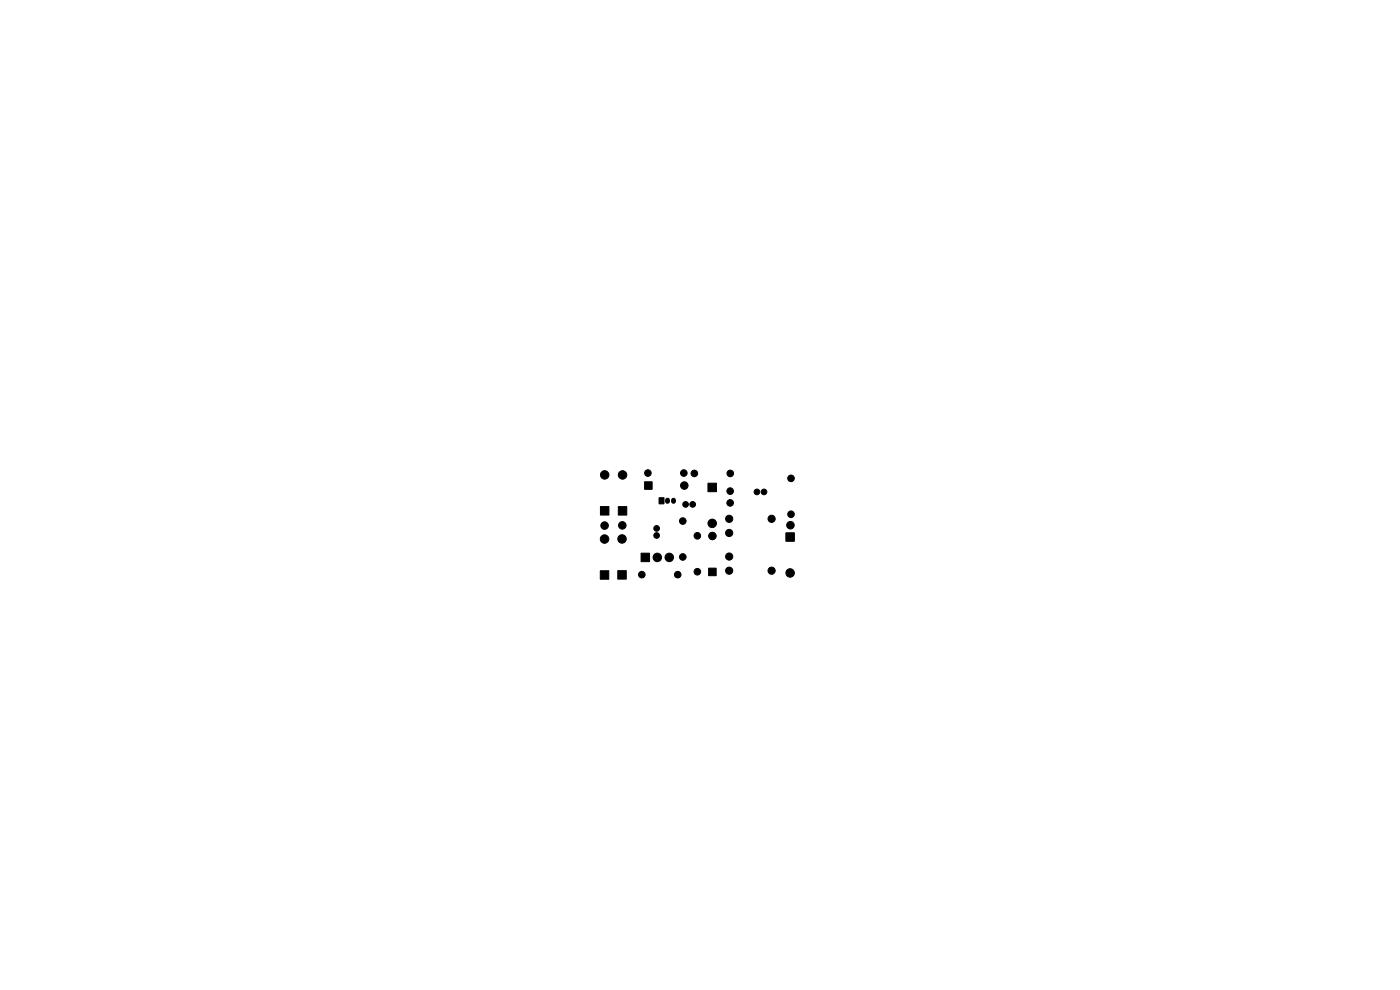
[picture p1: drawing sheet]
<svg xmlns="http://www.w3.org/2000/svg" width="297mm" height="210mm" viewBox="0 0 297 210" stroke-linecap="round" stroke-linejoin="round" font-family="sans-serif">
<g fill="#000" stroke="#000" stroke-width=".21">
<path d="M127.4 107.5h1.8v1.8h-1.8zM131.2 107.5h1.8v1.8h-1.8zM136 117.3h1.8v1.8h-1.8zM136.8 102.2h1.5v1.6h-1.5zM139.8 105.6h1.1v1.3h-1.1zM150.2 102.5h1.8v1.8h-1.8zM166.7 113h1.8v1.8h-1.8zM127.4 121.1h1.8v1.8h-1.8zM131.1 121.1h1.8v1.7h-1.8zM150.3 120.5h1.6v1.6h-1.6z"/>
<circle cx="128.2" cy="114.3" r=".9"/>
<circle cx="128.3" cy="111.5" r=".8"/>
<circle cx="128.3" cy="100.7" r=".9"/>
<circle cx="132" cy="114.3" r=".9"/>
<circle cx="132" cy="111.4" r=".8"/>
<circle cx="132.1" cy="100.7" r=".9"/>
<circle cx="137.4" cy="100.3" r=".7"/>
<circle cx="139.3" cy="113.6" r=".6"/>
<circle cx="139.3" cy="112.1" r=".6"/>
<circle cx="139.4" cy="118.2" r=".9"/>
<circle cx="142" cy="118.2" r=".9"/>
<circle cx="144.8" cy="118.1" r=".7"/>
<circle cx="144.8" cy="110.5" r=".7"/>
<circle cx="145.1" cy="100.3" r=".7"/>
<circle cx="145.2" cy="103" r=".8"/>
<circle cx="145.5" cy="107" r=".6"/>
<circle cx="146.9" cy="107" r=".6"/>
<circle cx="147.3" cy="100.4" r=".7"/>
<circle cx="147.9" cy="113.7" r=".7"/>
<circle cx="151.1" cy="111" r=".9"/>
<circle cx="151.1" cy="113.7" r=".8"/>
<circle cx="154.7" cy="113.1" r=".76"/>
<circle cx="154.7" cy="110.1" r=".76"/>
<circle cx="154.7" cy="118.1" r=".76"/>
<circle cx="154.9" cy="104.2" r=".7"/>
<circle cx="154.9" cy="106.7" r=".7"/>
<circle cx="154.9" cy="100.4" r=".7"/>
<circle cx="160.6" cy="104.3" r=".6"/>
<circle cx="162.1" cy="104.3" r=".6"/>
<circle cx="163.7" cy="110.1" r=".76"/>
<circle cx="167.7" cy="111.4" r=".8"/>
<circle cx="167.8" cy="109.1" r=".7"/>
<circle cx="167.8" cy="101.5" r=".7"/>
<circle cx="136.2" cy="121.9" r=".7"/>
<circle cx="143.8" cy="121.9" r=".7"/>
<circle cx="147.9" cy="121.3" r=".7"/>
<circle cx="154.7" cy="121.1" r=".76"/>
<circle cx="163.7" cy="121.1" r=".76"/>
<circle cx="167.6" cy="121.5" r=".9"/>
</g>
<path d="M141.6 106.1v.3M142.9 106.1v.3" fill="none" stroke="#000" stroke-width="1.1"/>
</svg>
